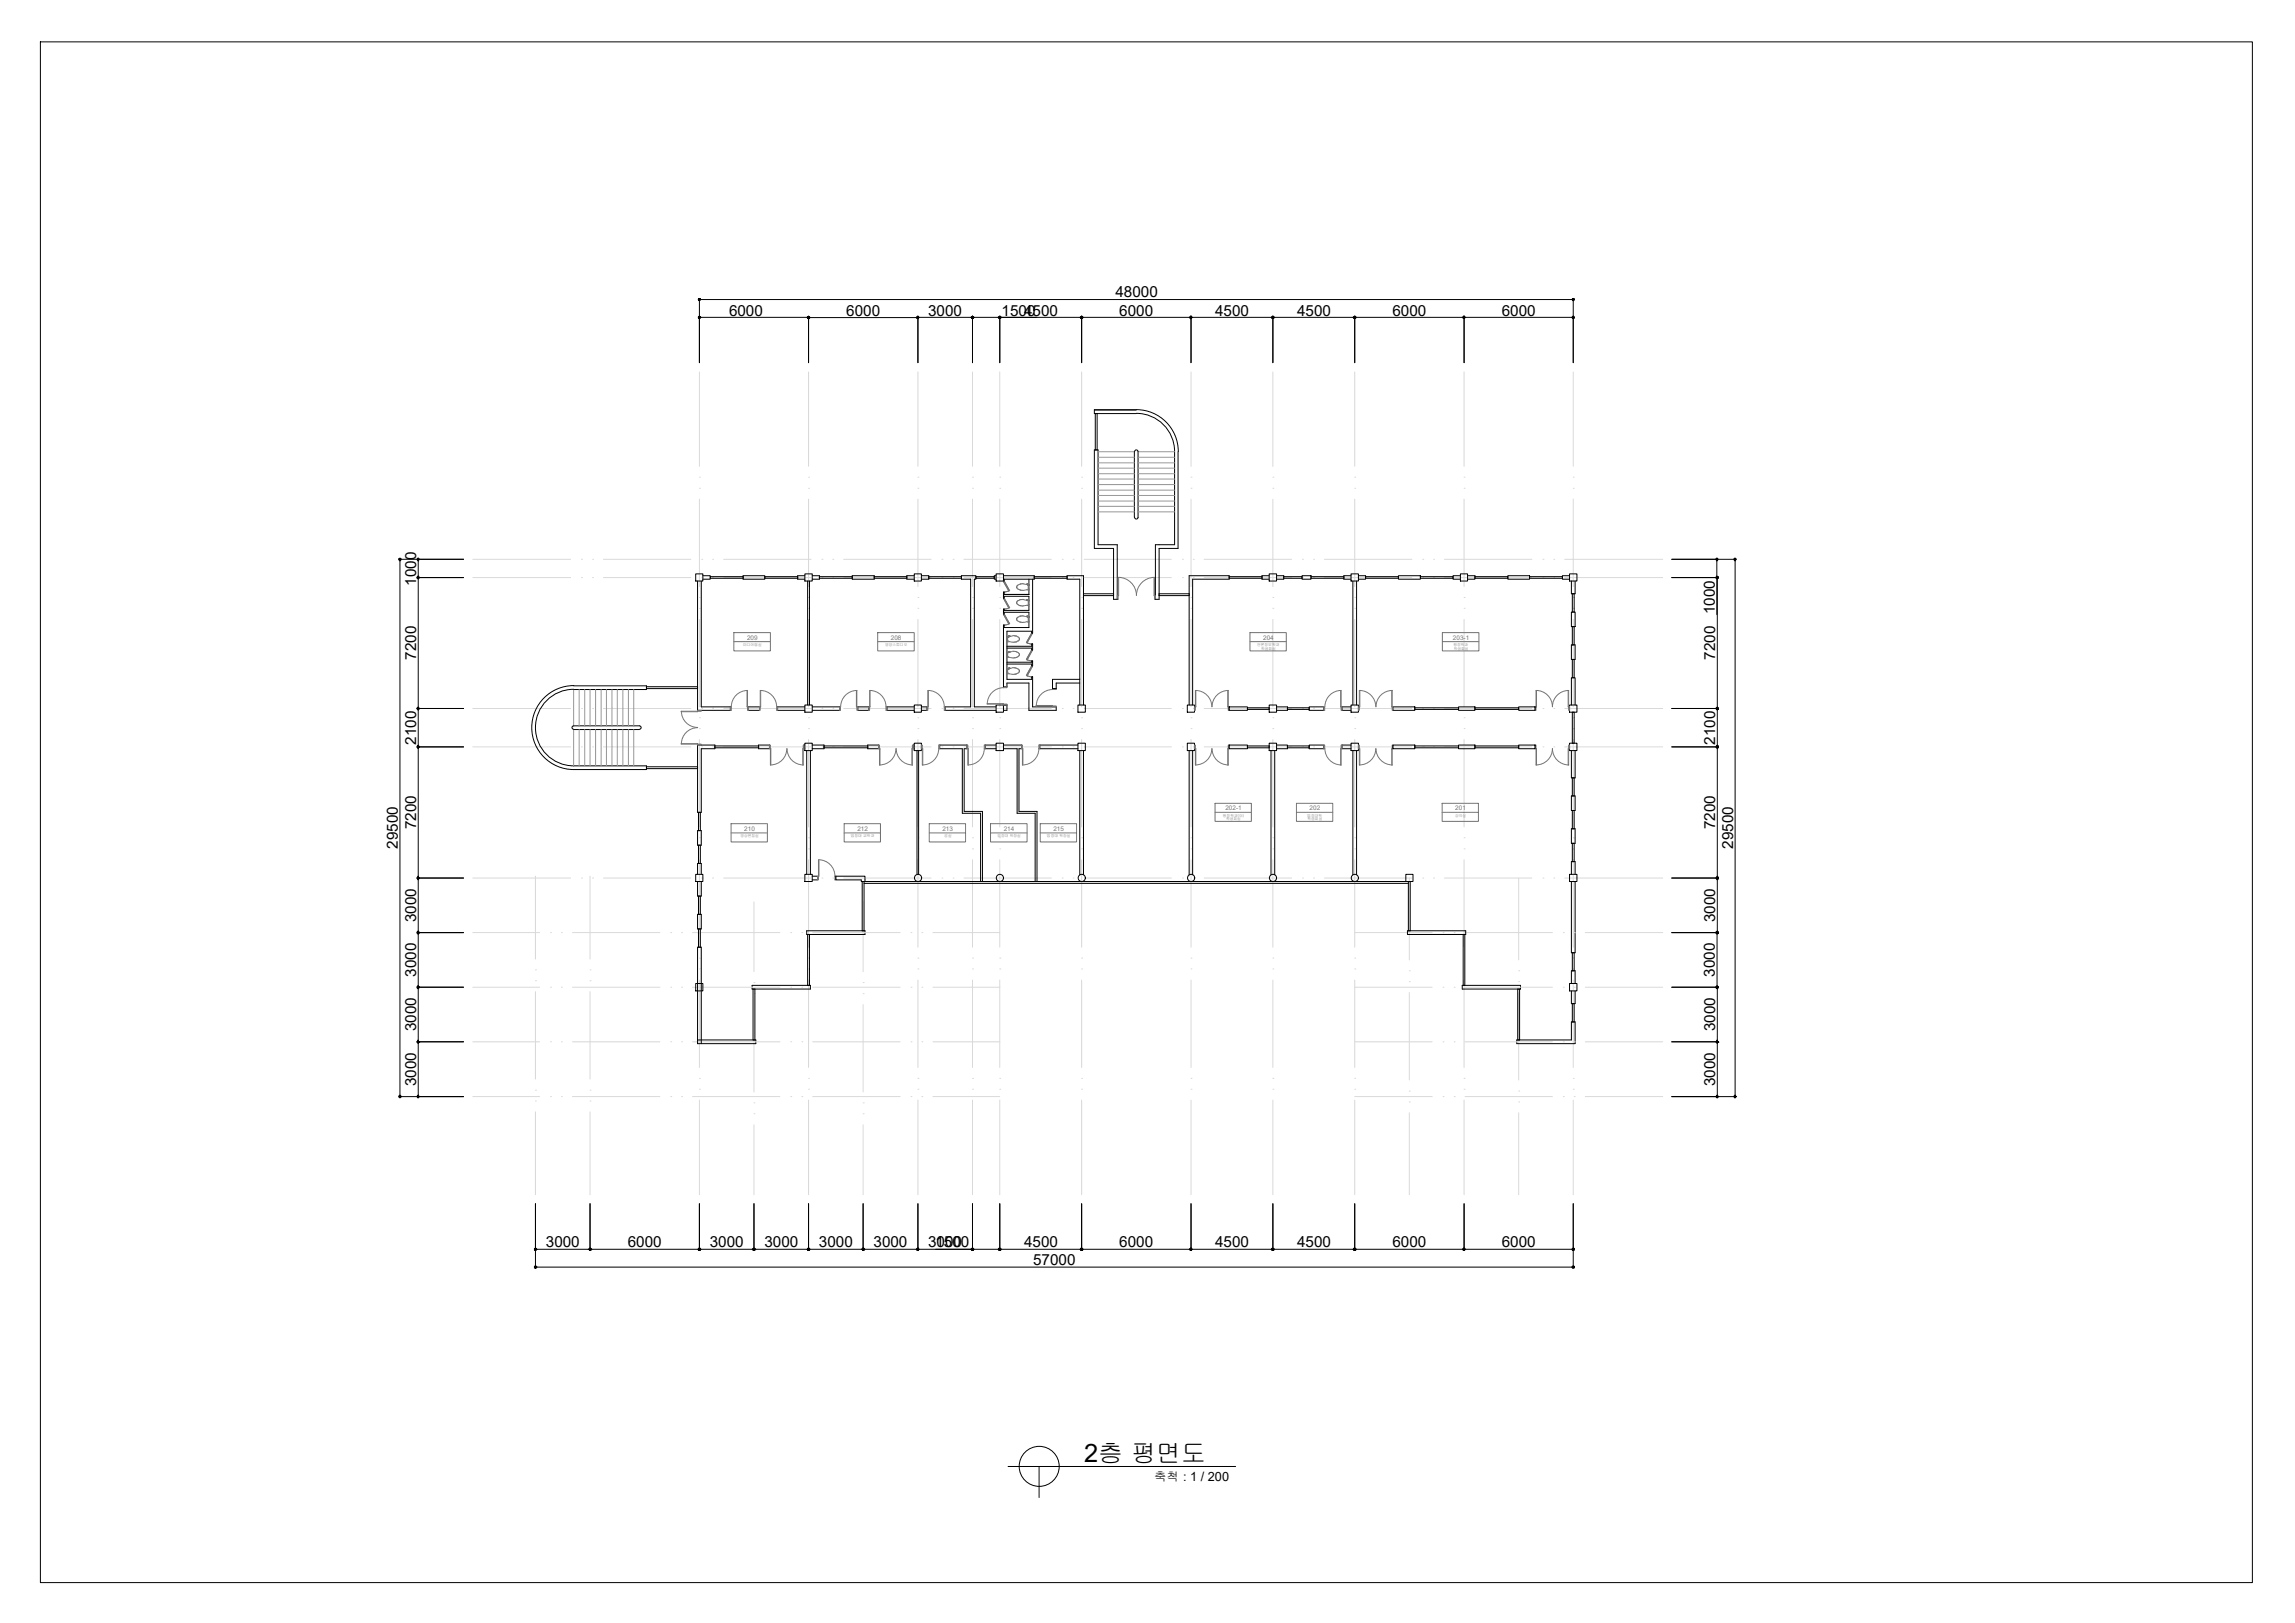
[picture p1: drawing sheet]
<svg xmlns="http://www.w3.org/2000/svg" width="420mm" height="297mm" viewBox="0 0 420 297" stroke-linecap="round" stroke-linejoin="round" font-family="sans-serif">
<defs><g id="words">
<text font-size="4.7" x="198.5" y="267.6">2층 평면도</text>
<g font-size="2.8">
<text x="133.5" y="57.7">6000</text>
<text x="154.9" y="57.7">6000</text>
<text x="169.9" y="57.7">3000</text>
<text x="183.4" y="57.7">1500</text>
<text x="187.5" y="57.7">4500</text>
<text x="204.2" y="54.4">48000</text>
<text x="204.9" y="57.7">6000</text>
<text x="222.4" y="57.7">4500</text>
<text x="237.5" y="57.7">4500</text>
<text x="254.9" y="57.7">6000</text>
<text x="274.9" y="57.7">6000</text>
<text x="76.2" y="107.2" transform="rotate(-90 76.2 107.2)">1000</text>
<text x="314" y="112.4" transform="rotate(-90 314 112.4)">1000</text>
<text x="76.2" y="120.8" transform="rotate(-90 76.2 120.8)">7200</text>
<text x="314" y="120.8" transform="rotate(-90 314 120.8)">7200</text>
<text x="76.2" y="136.3" transform="rotate(-90 76.2 136.3)">2100</text>
<text x="314" y="136.3" transform="rotate(-90 314 136.3)">2100</text>
<text x="72.8" y="155.4" transform="rotate(-90 72.8 155.4)">29500</text>
<text x="76.2" y="151.8" transform="rotate(-90 76.2 151.8)">7200</text>
<text x="314" y="151.8" transform="rotate(-90 314 151.8)">7200</text>
<text x="317.3" y="155.4" transform="rotate(-90 317.3 155.4)">29500</text>
<text x="76.2" y="168.8" transform="rotate(-90 76.2 168.8)">3000</text>
<text x="314" y="168.8" transform="rotate(-90 314 168.8)">3000</text>
<text x="76.2" y="178.8" transform="rotate(-90 76.2 178.8)">3000</text>
<text x="314" y="178.8" transform="rotate(-90 314 178.8)">3000</text>
<text x="76.2" y="188.8" transform="rotate(-90 76.2 188.8)">3000</text>
<text x="314" y="188.8" transform="rotate(-90 314 188.8)">3000</text>
<text x="76.2" y="198.8" transform="rotate(-90 76.2 198.8)">3000</text>
<text x="314" y="198.8" transform="rotate(-90 314 198.8)">3000</text>
<text x="99.9" y="228.3">3000</text>
<text x="114.9" y="228.3">6000</text>
<text x="129.9" y="228.3">3000</text>
<text x="139.9" y="228.3">3000</text>
<text x="149.9" y="228.3">3000</text>
<text x="159.9" y="228.3">3000</text>
<text x="169.9" y="228.3">3000</text>
<text x="171.3" y="228.3">1500</text>
<text x="187.5" y="228.3">4500</text>
<text x="189.1" y="231.5">57000</text>
<text x="204.9" y="228.3">6000</text>
<text x="222.4" y="228.3">4500</text>
<text x="237.5" y="228.3">4500</text>
<text x="254.9" y="228.3">6000</text>
<text x="274.9" y="228.3">6000</text>
</g>
<text font-size="2.3" x="211.3" y="271">축척 : 1 / 200</text>
<g font-size="1.2" fill="#757575">
<text x="136.8" y="117.1">209</text>
<text x="163.1" y="117.1">208</text>
<text x="231.3" y="117.1">204</text>
<text x="266" y="117.1">203-1</text>
<text x="224.4" y="148.3">202-1</text>
<text x="239.8" y="148.3">202</text>
<text x="266.4" y="148.3">201</text>
<text x="136.3" y="152">210</text>
<text x="157" y="152">212</text>
<text x="172.5" y="152">213</text>
<text x="183.8" y="152">214</text>
<text x="192.9" y="152">215</text>
</g>
<g font-size=".7" fill="#757575">
<text x="136" y="118.2">미디어랩실</text>
<text x="162" y="118.2">영양스튜디오</text>
<text x="230.2" y="118.2">언론정보학과</text>
<text x="230.9" y="118.9">학생회실</text>
<text x="266.1" y="118.2">행정학과</text>
<text x="266.1" y="118.9">학생회실</text>
<text x="223.9" y="149.5">행정학과(야)</text>
<text x="239.3" y="149.4">법정대학</text>
<text x="266.4" y="149.4">강의실</text>
<text x="135.5" y="153.2">영상편집실</text>
<text x="155.8" y="153.2">법정대 교학과</text>
<text x="172.9" y="153.2">공실</text>
<text x="182.6" y="153.2">법정대 학장실</text>
<text x="191.7" y="153.2">법정대 학장실</text>
<text x="224.5" y="150.2">학생회실</text>
<text x="239.4" y="150.1">학생회실</text>
</g>
</g></defs>
<!-- layer: WALL -->
<g fill="none" stroke="#000" stroke-width=".18">
<path d="M208 75h-7.7v.7h7.7M208 75.6a7 7 0 0 1 7 7.1v17h-3.5v10h.7v-9.3h3.5v-17.7M208 75a7.7 7.7 0 0 1 7.7 7.7M200.3 82.3h.7v17.4h3.5v10h-.6v-9.3h-3.6zM207.7 82.7v12M207.7 82.7a.32 .32 0 0 1 .3-.4 .32 .32 0 0 1 .4 .4v12a.32 .32 0 0 1-.4 .3 .32 .32 0 0 1-.3-.3M127.7 106.3v23.7h6v-.6h-5.3v-23.1M128.7 105.4h1.3v.6h-1.3M136 105.4h4v.6h-4zM147.3 105.4h-1.3v.6h1.3M147.9 106.3v22.7M148.2 106.3v22.7"/>
<path d="M148.7 105.4h1.3v.6h-1.3M156 105.4h4v.6h-4zM167.4 105.4h-1.4v.6h1.4M168.7 105.4h1.3v.6h-1.3M182.4 105.4h-.4v.6h.4M183.7 105.4h5.6v.6h-5.5v.3h-.1M184.3 118.3h4.6v-.4h.1v1.1h-.1v-.4h-4.6M188.4 108.8h-4.6h4.6M188.4 106v2.8M189 106v9.9h-.1v-.4h-4.6v8.8h4.6v-.4h.1v5.5h4.4v.6h-5v-5h-4.1v.7h-.6v-11.3h.1v.5h4.6v-2.8h-4.6v.3h-.1v-.9h.1v.2h4.6v-2.6h-4.6v.4h-.1v-1.1h.1v.4M232.4 105.4h-1.4v.6h1.4M233.7 105.4h1.3v.6h-1.3"/>
<path d="M238.4 105.4h1.6v.6h-1.6zM247.3 105.4h-1.3v.6h1.3M247.7 106.3v22.7M248.4 106.3v22.7M248.7 105.4h1.3v.6h-1.3M256 105.4h4v.6h-4zM267.4 105.4h-1.4v.6h1.4M268.7 105.4h1.3v.6h-1.3M276 105.4h4v.6h-4zM287.3 105.4h-1.3v.6h1.3M287.7 112h.7v2.7h-.7zM287.7 106.3v2.4h.7v-2.4"/>
<path d="M287.7 118h.7v2.7h-.7zM105 125.5h13.3v.7h-13.3M105 133.5h12M105 132.8h12M105 126.2a7 7 0 0 0-7 7 7 7 0 0 0 7 7M105 125.5a7.7 7.7 0 0 0-7.6 7.7 7.7 7.7 0 0 0 7.6 7.6M105 132.8a.32 .32 0 0 0-.3 .4 .32 .32 0 0 0 .3 .3M117.1 132.8a.32 .32 0 0 1 .3 .4 .32 .32 0 0 1-.3 .3M127.7 136.4h3.2v.6h-2.5v11.7h-.7zM137 129.4h2.1v.6h-2.1zM138.9 136.4h2v.6h-2zM147.3 129.4h-4.9v.6h4.9"/>
<path d="M147.3 136.4h-.1v.6h.1M147.7 137.4v22.6M148.4 137.4v22.6M148.7 129.4h5v.6h-5M148.7 136.4h2.2v.6h-2.2M157 129.4h2v.6h-2zM158.9 136.4h2v.6h-2zM167.4 129.4h-5v.6h5M167.4 136.4h-.2v.6h.2M167.9 137.4v22.6M168.2 137.4v22.6M168.7 129.4h1v.6h-1"/>
<path d="M182.4 129.4h-4v-23.4h.3v-.6h-2.7v.6h1.7v23.4h-4.7v.6h9.4M182.4 136.4h-2v.6h2M183.7 129h.6v1h-.6zM183.7 137h2.5v11.8h3.3v12.5M183.7 136.4h3.3v.6h-.5v11.5h3.4v12.8M184.3 121.2h4.6v-.3h.1v1h-.1v-.4h-4.6M197.3 136.4h-6.9v.6h6.9M197.7 129v-23h-2.3v-.6h3v23.6M197.7 137.4v22.7M197.7 124.3h-5v1.7h.7v-1h4.3M198.4 137.4v22.7M217.7 129v-23.6h7.3v.6h-6.7v23"/>
<path d="M217.7 137.4v22.7M218.3 137.4v22.7M225 129.4h3.4v.6h-3.4zM225 136.4h3.4v.6h-3.4zM232.7 137.4v22.7M233.4 137.4v22.7M233.7 136.4h2v.6h-2M233.7 129.4h2v.6h-2M239.7 129.4h2.6v.6h-2.6zM239.7 136.4h2.6v.6h-2.6zM247.3 129.4h-1.6v.6h1.6M247.3 136.4h-1.6v.6h1.6"/>
<path d="M247.7 137.4v22.7M248.4 137.4v22.7M255 129.4h4v.6h-4zM255 136.4h4v.6h-4zM267 129.4h3v.6h-3zM267 136.4h3v.6h-3zM278 129.4h3v.6h-3zM278 136.4h3v.6h-3zM287.7 129v-5h.7v5M287.7 137.4v5h.7v-5M105 140.2h13.3v.6h-13.3M127.7 152h.7v2.7h-.7z"/>
<path d="M287.7 145.7h.7v2.6h-.7zM287.7 151.7h.7v2.6h-.7zM127.7 160v-2h.7v2M127.7 161.3v2.7h.7v-2.7M127.7 167.3h.7v2.7h-.7zM147.7 170.3h10.7v.7h-10.7zM148.7 160.4h1v.6h-1M153 160.4h5.4v.9h-.7v-.3h-4.7zM179.5 161.3v-12.5h-3.3v-11.8h-4.2v-.6h5v.6h-.5v11.5h3.4v12.8M257.7 170.3h10.6v.7h-10.6zM287.7 160v-2.3h.7v2.3M287.7 161.3v13.1h.7v-13.1"/>
<path d="M127.7 190.3h10.7v.7h-10.7v-17.6h.7v17.6M137.7 180.3h10.7v.7h-10.7zM267.7 180.3h10.7v.7h-10.7zM277.7 190.3h10v-3.3h.7v4h-10.7zM287.7 180v-2.3h.7v2.3M287.7 181.4v2.3h.7v-2.3"/>
</g>
<!-- layer: CEN -->
<g fill="none" stroke="#d9d9d9" stroke-width=".18">
<path d="M128 68.1v17.2M148 68.1v17.2M168 68.1v17.2M178 68.1v17.2M183 68.1v17.2M198 68.1v17.2M218 68.1v17.2M233 68.1v17.2M248 68.1v17.2M268 68.1v17.2M288 68.1v17.2M128 87.3h.1"/>
<path d="M128 89.4h.1M128 91.4v16M148 87.3h.1M148 89.4h.1M148 91.4v16M168 87.3h.1M168 89.4h.1M168 91.4v16M178 87.3h.1M178 89.4h.1M178 91.4v16M183 87.3h.1"/>
<path d="M183 89.4h.1M183 91.4v16M198 87.3h.1M198 89.4h.1M198 91.4v16M218 87.3h.1M218 89.4h.1M218 91.4v16M233 87.3h.1M233 89.4h.1M233 91.4v16M248 87.3h.1"/>
<path d="M248 89.4h.1M248 91.4v16M268 87.3h.1M268 89.4h.1M268 91.4v16M288 87.3h.1M288 89.4h.1M288 91.4v16M86.6 102.4h17.9M86.6 105.7h17.9M106.5 102.4h.1M106.5 105.7h.1"/>
<path d="M108.5 102.4h.1M108.5 105.7h.1M110.5 102.4h16M110.5 105.7h16M128 109.3h.1M128 111.3h.1M128 113.4v16M128.5 102.4h.1M128.5 105.7h.1M130.5 102.4h.1M130.5 105.7h.1M132.5 102.4h16"/>
<path d="M132.5 105.7h16M148 109.3h.1M148 111.3h.1M148 113.4v16M150.5 102.4h.1M150.5 105.7h.1M152.5 102.4h.1M152.5 105.7h.1M154.5 102.4h16M154.5 105.7h16M168 109.3h.1M168 111.3h.1"/>
<path d="M168 113.4v16M172.5 102.4h.1M172.5 105.7h.1M174.5 102.4h.1M174.5 105.7h.1M176.5 102.4h16M176.5 105.7h16M178 109.3h.1M178 111.3h.1M178 113.4v16M183 109.3h.1M183 111.3h.1"/>
<path d="M183 113.4v16M194.5 102.4h.1M194.5 105.7h.1M196.5 102.4h.1M196.5 105.7h.1M198 109.3h.1M198 111.3h.1M198 113.4v16M198.5 102.4h15.9M198.5 105.7h15.9M216.5 102.4h.1M216.5 105.7h.1"/>
<path d="M218 109.3h.1M218 111.3h.1M218 113.4v16M218.5 102.4h.1M218.5 105.7h.1M220.5 102.4h16M220.5 105.7h16M233 109.3h.1M233 111.3h.1M233 113.4v16M238.4 102.4h.1M238.4 105.7h.1"/>
<path d="M240.5 102.4h.1M240.5 105.7h.1M242.5 102.4h16M242.5 105.7h16M248 109.3h.1M248 111.3h.1M248 113.4v16M260.5 102.4h.1M260.5 105.7h.1M262.5 102.4h.1M262.5 105.7h.1M264.4 102.4h16"/>
<path d="M264.4 105.7h16M268 109.3h.1M268 111.3h.1M268 113.4v16M282.5 102.4h.1M282.5 105.7h.1M284.5 102.4h.1M284.5 105.7h.1M286.5 102.4h17.9M286.5 105.7h17.9M288 109.3h.1M288 111.3h.1"/>
<path d="M288 113.4v16M86.6 129.7h17.9M86.6 136.7h17.9M106.5 129.7h.1M106.5 136.7h.1M108.5 129.7h.1M108.5 136.7h.1M110.5 129.7h16M110.5 136.7h16M128 131.4h.1M128 133.4h.1M128 135.3v16"/>
<path d="M128.5 129.7h.1M128.5 136.7h.1M130.5 129.7h.1M130.5 136.7h.1M132.5 129.7h16M132.5 136.7h16M148 131.4h.1M148 133.4h.1M148 135.3v16M150.5 129.7h.1M150.5 136.7h.1M152.5 129.7h.1"/>
<path d="M152.5 136.7h.1M154.5 129.7h16M154.5 136.7h16M168 131.4h.1M168 133.4h.1M168 135.3v16M172.5 129.7h.1M172.5 136.7h.1M174.5 129.7h.1M174.5 136.7h.1M176.5 129.7h16M176.5 136.7h16"/>
<path d="M178 131.4h.1M178 133.4h.1M178 135.3v16M183 131.4h.1M183 133.4h.1M183 135.3v16M194.5 129.7h.1M194.5 136.7h.1M196.5 129.7h.1M196.5 136.7h.1M198 131.4h.1M198 133.4h.1"/>
<path d="M198 135.3v16M198.5 129.7h15.9M198.5 136.7h15.9M216.5 129.7h.1M216.5 136.7h.1M218 131.4h.1M218 133.4h.1M218 135.3v16M218.5 129.7h.1M218.5 136.7h.1M220.5 129.7h16M220.5 136.7h16"/>
<path d="M233 131.4h.1M233 133.4h.1M233 135.3v16M238.4 129.7h.1M238.4 136.7h.1M240.5 129.7h.1M240.5 136.7h.1M242.5 129.7h16M242.5 136.7h16M248 131.4h.1M248 133.4h.1M248 135.3v16"/>
<path d="M260.5 129.7h.1M260.5 136.7h.1M262.5 129.7h.1M262.5 136.7h.1M264.4 129.7h16M264.4 136.7h16M268 131.4h.1M268 133.4h.1M268 135.3v16M282.5 129.7h.1M282.5 136.7h.1M284.5 129.7h.1"/>
<path d="M284.5 136.7h.1M286.5 129.7h17.9M286.5 136.7h17.9M288 131.4h.1M288 133.4h.1M288 135.3v16M128 153.3h.1M128 155.4h.1M128 157.4v16M148 153.3h.1M148 155.4h.1M148 157.4v16"/>
<path d="M168 153.3h.1M168 155.4h.1M168 157.4v16M178 153.3h.1M178 155.4h.1M178 157.4v16M183 153.3h.1M183 155.4h.1M183 157.4v16M198 153.3h.1M198 155.4h.1M198 157.4v16"/>
<path d="M218 153.3h.1M218 155.4h.1M218 157.4v16M233 153.3h.1M233 155.4h.1M233 157.4v16M248 153.3h.1M248 155.4h.1M248 157.4v16M268 153.3h.1M268 155.4h.1M268 157.4v16"/>
<path d="M288 153.3h.1M288 155.4h.1M288 157.4v16M86.6 160.7h17.9M86.6 170.7h12.2M98 177.5h.1M98 179.5h.1M98 160.4v15.1M100.8 170.7h.1M102.8 170.7h.1M104.8 170.7h16M106.5 160.7h.1"/>
<path d="M108 177.5h.1M108 179.5h.1M108 160.4v15.1M108.5 160.7h.1M110.5 160.7h16M122.8 170.7h.1M124.8 170.7h.1M126.8 170.7h16M128 175.3h.1M128 177.3h.1M128 179.4v16M128.5 160.7h.1"/>
<path d="M130.5 160.7h.1M132.5 160.7h16M138 179.8h.1M138 165.1v12.7M144.8 170.7h.1M146.8 170.7h.1M148 175.3h.1M148 177.3h.1M148 179.4v16M148.8 170.7h16M150.5 160.7h.1M152.5 160.7h.1"/>
<path d="M154.5 160.7h16M158 179.8h.1M158 165.1v12.7M166.8 170.7h.1M168 175.3h.1M168 177.3h.1M168 179.4v16M168.8 170.7h.1M170.8 170.7h12.2M172.5 160.7h.1M174.5 160.7h.1M176.5 160.7h16"/>
<path d="M178 175.3h.1M178 177.3h.1M178 179.4v16M183 175.3h.1M183 177.3h.1M183 179.4v16M194.5 160.7h.1M196.5 160.7h.1M198 175.3h.1M198 177.3h.1M198 179.4v16M198.5 160.7h15.9"/>
<path d="M216.5 160.7h.1M218 175.3h.1M218 177.3h.1M218 179.4v16M218.5 160.7h.1M220.5 160.7h16M233 175.3h.1M233 177.3h.1M233 179.4v16M238.4 160.7h.1M240.5 160.7h.1M242.5 160.7h16"/>
<path d="M248 175.3h.1M248 177.3h.1M248 179.4v16M248 170.7h14.2M258 177.7h.1M258 179.7h.1M258 160.7v15M260.5 160.7h.1M262.5 160.7h.1M264.2 170.7h.1M264.4 160.7h16M266.2 170.7h.1"/>
<path d="M268 175.3h.1M268 177.3h.1M268 179.4v16M268.2 170.7h16M278 177.7h.1M278 179.7h.1M278 160.7v15M282.5 160.7h.1M284.5 160.7h.1M286.2 170.7h.1M286.5 160.7h17.9M288 175.3h.1"/>
<path d="M288 177.3h.1M288 179.4v16M288.2 170.7h.1M290.2 170.7h14.2M86.6 180.7h12.2M86.6 190.7h12.2M98 199.5h.1M98 181.5v16M100.8 180.7h.1M100.8 190.7h.1M102.8 180.7h.1M102.8 190.7h.1"/>
<path d="M104.8 180.7h16M104.8 190.7h16M108 199.5h.1M108 181.5v16M122.8 180.7h.1M122.8 190.7h.1M124.8 180.7h.1M124.8 190.7h.1M126.8 180.7h16M126.8 190.7h16M128 197.4h.1M128 199.3h.1"/>
<path d="M138 181.9h.1M138 183.9v16M144.8 180.7h.1M144.8 190.7h.1M146.8 180.7h.1M146.8 190.7h.1M148 197.4h.1M148 199.3h.1M148.8 180.7h16M148.8 190.7h16M158 181.9h.1M158 183.9v16"/>
<path d="M166.8 180.7h.1M166.8 190.7h.1M168 197.4h.1M168 199.3h.1M168.8 180.7h.1M168.8 190.7h.1M170.8 180.7h12.2M170.8 190.7h12.2M178 197.4h.1M178 199.3h.1M183 197.4h.1M183 199.3h.1"/>
<path d="M198 197.4h.1M198 199.3h.1M218 197.4h.1M218 199.3h.1M233 197.4h.1M233 199.3h.1M248 197.4h.1M248 199.3h.1M248 180.7h14.2M248 190.7h14.2M258 199.7h.1M258 181.7v16"/>
<path d="M264.2 180.7h.1M264.2 190.7h.1M266.2 180.7h.1M266.2 190.7h.1M268 197.4h.1M268 199.3h.1M268.2 180.7h16M268.2 190.7h16M278 199.7h.1M278 181.7v16M286.2 180.7h.1M286.2 190.7h.1"/>
<path d="M288 197.4h.1M288 199.3h.1M288.2 180.7h.1M288.2 190.7h.1M290.2 180.7h14.2M290.2 190.7h14.2M86.6 200.7h12.2M98 201.5h.1M98 203.5v15.2M100.8 200.7h.1M102.8 200.7h.1M104.8 200.7h16"/>
<path d="M108 201.5h.1M108 203.5v15.2M122.8 200.7h.1M124.8 200.7h.1M126.8 200.7h16M128 201.3v17.4M138 201.8h.1M138 203.8h.1M138 205.9v12.8M144.8 200.7h.1M146.8 200.7h.1M148 201.3v17.4"/>
<path d="M148.8 200.7h16M158 201.8h.1M158 203.8h.1M158 205.9v12.8M166.8 200.7h.1M168 201.3v17.4M168.8 200.7h.1M170.8 200.7h12.2M178 201.3v17.4M183 201.3v17.4M198 201.3v17.4M218 201.3v17.4"/>
<path d="M233 201.3v17.4M248 201.3v17.4M248 200.7h14.2M258 201.7h.1M258 203.7v15M264.2 200.7h.1M266.2 200.7h.1M268 201.3v17.4M268.2 200.7h16M278 201.7h.1M278 203.7v15M286.2 200.7h.1"/>
<path d="M288 201.3v17.4M288.2 200.7h.1M290.2 200.7h14.2"/>
</g>
<!-- layer: 0e -->
<g fill="none" stroke="#000" stroke-width=".18">
<path d="M127.4 105h1.3v1.3h-1.3zM147.3 105h1.4v1.3h-1.4zM167.4 105h1.3v1.3h-1.3zM182.4 105h1.3v1.3h-1.3zM232.4 105h1.3v1.3h-1.3zM247.3 105h1.4v1.3h-1.4zM267.4 105h1.3v1.3h-1.3zM287.3 105h1.4v1.3h-1.4zM147.3 129h1.4v1.3h-1.4zM147.3 136h1.4v1.4h-1.4zM167.4 129h1.3v1.3h-1.3zM167.4 136h1.3v1.4h-1.3z"/>
<path d="M182.4 129h1.3v1.3h-1.3zM182.4 136h1.3v1.4h-1.3zM197.3 129h1.4v1.3h-1.4zM197.3 136h1.4v1.4h-1.4zM217.4 129h1.3v1.3h-1.3zM217.4 136h1.3v1.4h-1.3zM232.4 129h1.3v1.3h-1.3zM232.4 136h1.3v1.4h-1.3zM247.3 136h1.4v1.4h-1.4zM247.3 129h1.4v1.3h-1.4zM287.3 129h1.4v1.3h-1.4zM287.3 136h1.4v1.4h-1.4z"/>
<path d="M127.4 160h1.3v1.3h-1.3zM147.3 160h1.4v1.3h-1.4zM257.4 160h1.3v1.3h-1.3zM287.3 160h1.4v1.3h-1.4zM127.4 180h1.3v1.4h-1.3zM287.3 180h1.4v1.4h-1.4z"/>
<circle cx="168.1" cy="160.7" r=".66"/>
<circle cx="183.1" cy="160.7" r=".66"/>
<circle cx="198" cy="160.7" r=".66"/>
<circle cx="218.1" cy="160.7" r=".66"/>
<circle cx="233.1" cy="160.7" r=".66"/>
<circle cx="248" cy="160.7" r=".66"/>
</g>
<!-- layer: WIN -->
<g fill="none" stroke="#000" stroke-width=".18">
<path d="M200.5 75.7h.4v6.6h-.4zM130 105.5h6v.3h-6zM140 105.5h6v.3h-6zM150 105.5h6v.3h-6zM160 105.5h6v.3h-6zM170 105.5h6v.3h-6zM178.7 105.5h3.3v.3h-3.3zM189.3 105.5h6.1v.3h-6.1zM198.4 108.7h5.5v.3h-5.5zM212.2 108.7h5.5v.3h-5.5zM225 105.5h6v.3h-6zM235 105.5h3.4v.3h-3.4z"/>
<path d="M240 105.5h6v.3h-6zM250 105.5h6v.3h-6zM260 105.5h6v.3h-6zM270 105.5h6v.3h-6zM280 105.5h6v.3h-6zM287.9 108.7h.3v3.3h-.3zM287.9 114.7h.3v3.3h-.3zM118.3 125.7h9.4v.3h-9.4zM130.9 136.5h8v.4h-8zM150.9 136.5h8v.4h-8zM228.4 136.5h4v.4h-4zM228.4 129.5h4v.3h-4z"/>
<path d="M235.7 136.5h4v.4h-4zM235.7 129.5h4v.3h-4zM259 136.5h8v.4h-8zM259 129.5h8v.3h-8zM270 136.5h8v.4h-8zM270 129.5h8v.3h-8zM287.9 120.7h.3v3.3h-.3zM287.9 130.3h.3v5.7h-.3zM118.3 140.3h9.4v.4h-9.4zM127.9 148.7h.3v3.3h-.3zM127.9 154.7h.3v3.3h-.3zM287.9 142.4h.3v3.3h-.3z"/>
<path d="M287.9 148.3h.3v3.4h-.3zM287.9 154.3h.3v3.4h-.3zM127.9 164h.3v3.3h-.3zM127.9 170h.3v3.4h-.3zM147.9 171h.3v9.3h-.3zM157.8 161.3h.4v9h-.4zM158.2 161.7h99.6M158.2 161.3h99.6M257.8 161.3h.4v9h-.4zM267.9 171h.3v9.3h-.3zM287.9 174.4h.3v3.3h-.3zM137.9 181h.3v9.3h-.3z"/>
<path d="M277.9 181h.3v9.3h-.3zM287.9 183.7h.3v3.3h-.3z"/>
</g>
<!-- layer: Ĳ -->
<g fill="none" stroke="#979797" stroke-width=".18">
<path d="M201 82.7h6.7M201 93.7h6.7M201 92.7h6.7M201 91.7h6.7M201 90.7h6.7M201 89.7h6.7M201 88.7h6.7M201 87.7h6.7M201 86.7h6.7M201 85.7h6.7M201 84.7h6.7M201 83.7h6.7"/>
<path d="M208.4 82.7h6.6M208.4 93.7h6.6M208.4 92.7h6.6M208.4 91.7h6.6M208.4 90.7h6.6M208.4 89.7h6.6M208.4 88.7h6.6M208.4 87.7h6.6M208.4 86.7h6.6M208.4 85.7h6.6M208.4 84.7h6.6M208.4 83.7h6.6"/>
<path d="M105 126.2v6.6M105 133.5v6.7M106 126.2v6.6M106 133.5v6.7M107 126.2v6.6M107 133.5v6.7M108 126.2v6.6M108 133.5v6.7M109 126.2v6.6M109 133.5v6.7M110.1 126.2v6.6M110.1 133.5v6.7"/>
<path d="M111 126.2v6.6M111 133.5v6.7M112 126.2v6.6M112 133.5v6.7M113 126.2v6.6M113 133.5v6.7M114 126.2v6.6M114 133.5v6.7M115 126.2v6.6M115 133.5v6.7M116 126.2v6.6M116 133.5v6.7"/>
</g>
<!-- layer: DOOR -->
<g fill="none" stroke="#757575" stroke-width=".18">
<path d="M204.7 105.7v4h-.2v-.7h.3v-3.3M204.7 105.7a3.3 3.3 0 0 1 3.4 3.3 3.3 3.3 0 0 1 3.3-3.3M211.3 105.7v3.3h.2v.7h-.1v-4M124.7 130.3h3l-3-.1a2.98 2.98 0 0 0 3 2.9M124.7 136.1l3 .1M124.7 136.2h3M127.7 136.2h.7v.2h-.7zM127.7 130h.7v.2h-.7zM127.7 133.2a2.98 2.98 0 0 0-3 3M133.7 129.4h.2v.6h-.2zM136.8 126.4v3h.2v.6h-.2v-3.6a2.98 2.98 0 0 0-2.9 2.9M139.3 126.4v3h-.2v.6h.1v-3.6a2.98 2.98 0 0 1 3 2.9"/>
<path d="M140.9 136.4h.1v.6h-.1zM141 137l.1 3M141 137v3M142.2 129.4h.2v.6h-.2zM144 137a2.98 2.98 0 0 1-2.9 3M144.1 137a2.98 2.98 0 0 0 3 3M147.1 136.4h.1v.6h-.1zM153.7 129.4h.2v.6h-.2zM156.8 126.4v3h.2v.6h-.1v-3.6a2.98 2.98 0 0 0-3 2.9M159.2 126.4v3.6h-.2v-.6h.3v-3M159.2 126.4a2.98 2.98 0 0 1 3 2.9M160.9 136.4h.1v.6h-.1z"/>
<path d="M161 137l.1 3M161 137v3M162.2 129.4h.2v.6h-.2zM164 137a2.98 2.98 0 0 1-3 3M164.1 137a2.98 2.98 0 0 0 3 3M167 136.4h.2v.6h-.2zM169.9 126.4v3.6h-.2v-.6h.3v-3M169.9 126.4a2.98 2.98 0 0 1 3 2.9M171.9 137a2.98 2.98 0 0 1-3 3M171.9 136.4h.1v.6h-.1zM172.9 129.4h.1v.6h-.1zM180.2 136.4h.2v.6h-.2z"/>
<path d="M180.2 137a2.98 2.98 0 0 1-3 3M180.7 128.8h3v.2h.6v-.1h-3.6M183.7 125.7h.6v.2h-.6zM183.7 125.9a2.98 2.98 0 0 0-3 2.9M189.7 129.1h3v.3h.7v-.2h-3.7M190.2 137a2.98 2.98 0 0 1-3 3M190.2 136.4h.2v.6h-.2zM192.7 126h.7v.2h-.7zM192.7 126.2a2.98 2.98 0 0 0-3 3M218.7 129.4h.1v.6h-.1zM218.7 136.4h.1v.6h-.1zM218.8 137l.1 3"/>
<path d="M218.8 137v3M218.9 126.4l-.1 3M221.9 137a2.98 2.98 0 0 1-3 3M221.9 129.3a2.98 2.98 0 0 0-3-2.9l-.1 3M221.9 137a2.98 2.98 0 0 0 3 3M224.8 126.4v3l.1-3a2.98 2.98 0 0 0-3 2.9M224.9 129.4h.1v.6h-.1zM224.9 136.4h.1v.6h-.1zM242.3 129.4h.2v.6h-.2zM242.3 136.4h.2v.6h-.2zM242.6 137a2.98 2.98 0 0 0 2.9 3M245.4 126.4v3h.3v.6h-.2v-3.6"/>
<path d="M245.5 126.4a2.98 2.98 0 0 0-2.9 2.9M248.7 136.4h.2v.6h-.2zM248.7 129.4h.2v.6h-.2zM248.9 137v3M248.9 126.4v3M248.9 126.4a2.98 2.98 0 0 1 3 2.9M251.9 137a2.98 2.98 0 0 1-3 3M251.9 137a2.98 2.98 0 0 0 3 3M254.8 126.4v3l.1-3a2.98 2.98 0 0 0-3 2.9M254.9 136.4h.1v.6h-.1zM254.9 129.4h.1v.6h-.1zM281 136.4h.2v.6h-.2z"/>
<path d="M281 129.4h.2v.6h-.2zM281.2 137l.1 3M281.2 126.4v3M281.2 137v3M281.2 126.4a2.98 2.98 0 0 1 3 2.9 2.98 2.98 0 0 1 3-2.9M281.2 140a2.98 2.98 0 0 0 3-3 2.98 2.98 0 0 0 3 3M281.3 126.4l-.1 3M287.1 126.4v3l.1-3M287.2 136.4h.1v.6h-.1zM287.2 129.4h.1v.6h-.1zM147 140v-3l.1 3M149.9 157.4v3h-.2v.6h.1v-3.6a2.98 2.98 0 0 1 3.1 2.9"/>
<path d="M166.9 140v-3l.1 3M168.9 140v-3.6h-.2v.6h.2v3M177.2 140v-3.6h-.2v.6h.3v3M187.2 140v-3.6h-.2v.6h.3v3M224.8 140v-3l.1 3M245.4 140v-3h.3v-.6h-.2v3.6M254.8 140v-3l.1 3M287.1 140v-3l.1 3M152.9 160.4h.1v.6h-.1z"/>
</g>
<!-- layer: Tǥ -->
<g fill="none" stroke="#757575" stroke-width=".18">
<path d="M183.7 108.4h.1M184.3 117.3h.2M184.5 117.3h.1M184.5 116.6v.7M184.5 116.6h.1M184.5 116.5h.1M184.5 119.5v.7M184.5 119.5h.1M184.5 119.4h.1M184.5 116.5v.1M184.5 119.4v.1M184.6 116.5h.1"/>
<path d="M184.6 119.4h.1M184.6 116.4h.1M184.6 117.5h-.3M184.6 119.3h.1M184.6 116.4v.1M184.6 119.3v.1M184.7 116.4h.1M184.7 119.3h-.1M184.7 119.3h.1M184.7 116.5h.1M184.7 116.4v.1M184.8 117.4h-.1"/>
<path d="M184.8 117.4l.5 .1M184.8 108.1l-1-1.8-.1 .1 1 1.8M184.8 111.2l-1-1.7h-.1l1 1.8M184.8 114.1l-1-1.7h-.1l1 1.8M184.9 108.1l-1 .2M184.9 111.2l-1.2 .3M184.9 114.1l-1.2 .3M185.3 116.4l-.6 .1M185.3 119.3h-.6M185.5 119.2h-.2M185.6 119.2h.3M185.7 116.4h.2"/>
<path d="M185.7 116.3l-.4 .1M185.9 117.5h-.6M185.9 116.4l.3 .1M185.9 119.2h.1M186 119.3h.2M186 117.5h-.1M186.1 107.5h.1M186.1 113.3l.1 .2M186.1 107.5l.1 .2M186.1 107.4v.1M186.1 110.2l.1 .3M186.2 116.5l.3 .2"/>
<path d="M186.2 119.3l.1 .1M186.2 110.1l-.1 .1M186.2 110.5h.1M186.2 113.5l.2 .2M186.2 117.4l-.2 .1M186.2 107.7l.2 .2M186.2 110.6h.1M186.2 107.2l-.1 .1M186.2 110.1h.1M186.3 119.4l.2 .2M186.3 110h-.1M186.3 117.3l-.1 .1"/>
<path d="M186.3 110.6l.5 .3M186.4 107.8l.4 .2M186.4 113.7l.4 .2M186.4 107l-.2 .2M186.4 109.9l-.1 .1M186.4 112.9l-.3 .3M186.5 116.7l.1 .3M186.5 119.6l.1 .1M186.5 117.2l-.2 .1M186.6 117.1l-.1 .1M186.6 109.9h-.2M186.6 112.9h-.2"/>
<path d="M186.6 119.7v.1M186.6 119.8l-.1 .2M186.6 119.8v.1M186.8 106.9l-.4 .2M186.8 109.7l-.2 .1M186.8 112.7l-.2 .1M186.8 113.8l.1 .1M186.8 113.9h.1M186.9 108h.3M186.9 110.8l.1 .1M186.9 113.9h.1M187.2 106.8h.2"/>
<path d="M187.2 109.7h.2M187.2 112.7h.2M187.2 106.9h-.3M187.2 109.7l-.3 .1M187.2 110.9h-.1M187.2 112.7l-.3 .1M187.2 113.9h-.1M187.4 106.9l.6 .1M187.4 109.8l.6 .1M187.4 112.8l.6 .1M187.4 108l-.2 .1M187.4 113.9h-.2"/>
<path d="M187.9 117.6l1-1.7h.1l-1 1.7M187.9 117.6l1.1 .3M187.9 110.8l-.7 .1M187.9 108h-.5M187.9 113.8l-.5 .1M188 106.9h.1M188 107h.1M188 109.8h.1M188 109.9h.1M188 112.8h.1M188 112.9h.1M188 106.9v.1"/>
<path d="M188 109.8v.1M188 112.8v.1M188 107.9h.1M188 110.8h.1M188 113.8h.1M188.1 107h.1M188.1 106.9h.1M188.1 108h.3M188.1 109.9h.1M188.1 109.8h.1M188.1 110.8l.3 .1M188.1 112.9h.1"/>
<path d="M188.1 112.8h.1M188.1 113.8l.3 .1M188.1 106.9v.1M188.1 109.8v.1M188.1 112.8v.1M188.2 107h.1M188.2 109.9h.1M188.2 112.9h.1M188.2 107v.1M188.2 107.8h.1M188.2 107.1v.7M188.2 107.1h.1"/>
<path d="M188.2 110.7h.2M188.2 110.7h.1M188.2 110v.7M188.2 110h.1M188.2 113.7h.1M188.2 113v.7M188.2 113h.1M188.2 109.9v.1M188.2 112.9v.1M188.4 107.8h-.2M188.4 113.7h-.2M184.3 120.1l.2 .1"/>
<path d="M184.3 123.1l.2 .1M184.5 120.2h.1M184.5 123.2h.1M184.5 122.5v.7M184.5 122.5h.1M184.5 122.4h.1M184.5 122.4v.1M184.6 122.4h-.1M184.6 122.4h.1M184.6 120.3l-.3 .1M184.6 122.3h.1M184.6 123.3l-.3 .1"/>
<path d="M184.6 122.3v.1M184.7 123.3l.6 .1M184.7 122.3h.1M184.8 120.3h-.1M184.8 120.3l.5 .1M185.3 122.3h-.6M185.3 120.4h.2M185.3 122.2h.5M185.3 123.4h.2M185.8 122.2h.1M185.9 120.4h-.3M185.9 123.4h-.3"/>
<path d="M185.9 122.3h.1M186 122.3h.2M186.2 122.3l.1 .1M186.2 120.3l-.3 .1M186.2 123.3l-.3 .1M186.3 122.4h.1M186.3 120.2l-.1 .1M186.3 123.2l-.1 .1M186.4 123.2h-.1M186.4 122.5l.1 .1M186.5 122.6l.1 .1M186.5 120l-.2 .2"/>
<path d="M186.5 123l-.1 .1M186.6 122.6v.2M186.6 123h-.1M186.6 122.8v.1M186.6 122.8h.1M187.9 120.7l1-1.7h.1l-1 1.8M187.9 123.6l1-1.7 .1 .1-1 1.7M187.9 120.7l1.1 .2M187.9 123.6l1.1 .3"/>
</g>
<!-- layer: 亅 -->
<g fill="none" stroke="#757575" stroke-width=".18">
<path d="M134.4 115.8h6.6v3.3h-6.6zM134.4 117.4h6.6M160.7 115.8h6.7v3.3h-6.7zM160.7 117.4h6.7M228.8 115.8h6.7v3.3h-6.7zM228.8 117.4h6.7M264.1 115.8h6.6v3.3h-6.6zM264.1 117.4h6.6M133.8 150.7h6.7v3.4h-6.7zM133.8 152.4h6.7M154.5 150.7h6.7v3.4h-6.7zM154.5 152.4h6.7"/>
<path d="M170.1 150.7h6.7v3.4h-6.7zM170.1 152.4h6.7M181.3 150.7h6.7v3.4h-6.7zM181.3 152.4h6.7M190.4 150.7h6.7v3.4h-6.7zM190.4 152.4h6.7M222.4 147h6.7v3.3h-6.7zM222.4 148.7h6.7M237.3 147h6.7v3.3h-6.7zM237.3 148.7h6.7M264 147h6.7v3.3h-6.7zM264 148.7h6.7"/>
</g>
<!-- layer: SHEET -->
<path d="M7.4 7.7h405v281.9h-405z" fill="none" stroke="#000" stroke-width=".18"/>
<!-- layer: DIM -->
<g fill="none" stroke="#000" stroke-width=".18">
<path d="M128 54.8v11.6M128.4 58.1h19.3M128.4 54.8h159.3M148 58.1v8.3M148.4 58.1h19.3M168 58.1v8.3M168.3 58.1h9.4M178 58.1v8.3M178.4 58.1h4.3M197.7 58.1h-14.7v8.3M198 58.1v8.3M198.4 58.1h19.3"/>
<path d="M218 58.1v8.3M218.3 58.1h14.4M233 58.1v8.3M233.4 58.1h14.3M248 58.1v8.3M248.4 58.1h19.3M268 58.1v8.3M268.3 58.1h19.4M288 54.8v11.6M73.2 102.4h11.7M73.2 102.7v97.7M76.6 105.7h8.3"/>
<path d="M76.6 102.7v2.7M76.6 106v23.4M306.1 102.4h11.6M306.1 105.7h8.3M314.3 102.7v2.7M314.3 105.7v6.8M314.4 106v23.4M317.7 102.7v97.7M76.6 129.7h8.3M76.6 136.7h8.3M76.6 130v6.4M76.6 137v23.4"/>
<path d="M306.1 129.7h8.3M306.1 136.7h8.3M314.4 130v6.4M314.4 137v23.4M76.6 160.7h8.3M76.6 170.7h8.3M76.6 161v9.3M76.6 171v9.3M306.1 160.7h8.3M306.1 170.7h8.3M314.4 171v9.3M314.4 161v9.3"/>
<path d="M76.6 180.7h8.3M76.6 190.7h8.3M76.6 181v9.3M76.6 191v9.4M306.1 180.7h8.3M306.1 190.7h8.3M314.4 181v9.3M314.4 191v9.4M73.2 200.7h11.7M306.1 200.7h11.6M98 220.3v11.6M98.4 228.6h9.3"/>
<path d="M98.4 231.9h189.3M108 220.3v8.3M108.4 228.6h19.3M128 220.3v8.3M128.4 228.6h9.3M138 220.3v8.3M138.4 228.6h9.3M148 220.3v8.3M148.4 228.6h9.3M158 220.3v8.3M158.4 228.6h9.3M168 220.3v8.3"/>
<path d="M178 220.3v8.3h-9.7M178.4 228.6h4.3M183 220.3v8.3M183.4 228.6h14.3M198 220.3v8.3M198.4 228.6h19.3M218 220.3v8.3M218.3 228.6h14.4M233 220.3v8.3M233.4 228.6h14.3M248 220.3v8.3M248.4 228.6h19.3"/>
<path d="M268 220.3v8.3M268.3 228.6h19.4M288 220.3v11.6M184.6 268.4h41.6M190.2 268.4v5.7"/>
<circle cx="190.3" cy="268.4" r="3.7"/>
</g>
<!-- layer: 0 -->
<g fill="#000" stroke="#000" stroke-width=".18">
<path d="M127.9 58.1v.1l.1-.1zM127.9 58.2l.1-.1v.2zM128 58.1v.2l.2-.1z"/>
<path d="M127.9 54.8h.1zM127.9 54.9l.1-.1v.2zM128 54.8v.2l.2-.1z"/>
<path d="M127.9 58l.1 .1v-.2zM127.9 58l.1 .1h-.1z"/>
<path d="M127.9 54.7l.1 .1v-.1zM127.9 54.7l.1 .1h-.1z"/>
<path d="M128 58.1l.2 .1v-.1zM128 58.1h.2zM128 57.9v.2l.2-.1z"/>
<path d="M128 54.8h.2zM128 54.8l.2-.1v.1zM128 54.7v.1l.2-.1z"/>
<path d="M147.9 58.1v.2l.1-.2zM147.9 58.3l.1-.2v.2zM148 58.1v.2h.2z"/>
<path d="M147.9 58v.1h.1zM147.9 58.1h.1l-.1 .1zM147.9 58.2l.1 .1v-.2z"/>
<path d="M148 58.1v.2l.2-.1zM148 58.1h.2v.1z"/>
<path d="M147.9 58l.1 .1v-.1zM147.9 58l.1 .1h-.1z"/>
<path d="M148 58.1l.2 .2v-.2zM148 58.1l.2-.1v.1zM148 58v.1l.2-.1z"/>
<path d="M148 58.1h.2zM148 57.9l.2 .1-.2 .1zM147.9 58l.1 .1v-.2z"/>
<path d="M167.9 58.1v.1l.1-.1zM167.9 58.2l.1-.1v.2zM168 58.1v.2z"/>
<path d="M167.9 58v.1h.1zM167.9 58.1h.1l-.1 .2zM168 58.1l-.1 .2h.1z"/>
<path d="M168 58.1v.2zM168 58.1h.2l-.1 .2z"/>
<path d="M167.9 58l.1 .1v-.2zM167.9 58l.1 .1h-.1z"/>
<path d="M168 58.1l.1 .1 .1-.1zM168.1 58l-.1 .1zM168 57.9v.2z"/>
<path d="M168.1 58l-.1 .1h.2zM168 58v.1zM167.9 58l.1 .1v-.1z"/>
<path d="M177.9 58.1v.1l.1-.1zM177.9 58.2l.1-.1v.2zM178 58.1v.2l.2-.1z"/>
<path d="M177.9 58v.1h.1zM177.9 58.1h.1l-.1 .1zM177.9 58.2l.1 .1v-.2z"/>
<path d="M178 58.1v.2l.2-.1zM178 58.1h.2v.1z"/>
<path d="M177.9 58l.1 .1v-.2zM177.9 58l.1 .1h-.1z"/>
<path d="M178 58.1l.2 .1v-.1zM178 58.1h.2zM178 57.9v.2l.2-.1z"/>
<path d="M178 58.1h.2zM178 57.9l.2 .1-.2 .1zM177.9 58l.1 .1v-.2z"/>
<path d="M182.9 58.1v.1l.1-.1zM182.9 58.2l.1-.1v.2zM183 58.1v.2l.2-.1z"/>
<path d="M182.9 58v.1h.1zM182.9 58.1h.1l-.1 .1zM182.9 58.2l.1 .1v-.2z"/>
<path d="M182.9 58l.1 .1v-.2zM182.9 58l.1 .1h-.1z"/>
<path d="M183 58.1v.2l.2-.1zM183 58.1h.2v.1z"/>
<path d="M183 58.1l.2 .1v-.1zM183 58.1h.2zM183 57.9v.2l.2-.1z"/>
<path d="M183 58.1h.2zM183 57.9l.2 .1-.2 .1zM182.9 58l.1 .1v-.2z"/>
<path d="M197.9 58.1v.1l.1-.1zM197.9 58.2l.1-.1v.2zM198 58.1v.2l.1-.1z"/>
<path d="M197.9 58v.1h.1zM197.9 58.1h.1l-.1 .1zM198 58.1l-.1 .1 .1 .1z"/>
<path d="M198 58.1v.2l.1-.1zM198 58.1h.2l-.1 .1z"/>
<path d="M197.9 58l.1 .1v-.2zM197.9 58l.1 .1h-.1z"/>
<path d="M198 58.1l.1 .1 .1-.1zM198 58.1h.2zM198 57.9v.2l.1-.1z"/>
<path d="M198 58.1h.2zM198 57.9l.1 .1-.1 .1zM197.9 58l.1 .1v-.2z"/>
<path d="M217.9 58.1v.1l.1-.1zM217.9 58.2l.1-.1v.2zM218 58.1v.2z"/>
<path d="M217.9 58v.1h.1zM217.9 58.1h.1l-.1 .1zM217.9 58.2l.1 .1v-.2z"/>
<path d="M218 58.1v.2zM218 58.1h.2l-.1 .1z"/>
<path d="M217.9 58l.1 .1v-.2zM217.9 58l.1 .1h-.1z"/>
<path d="M218 58.1l.1 .1 .1-.1zM218.1 58l-.1 .1zM218 57.9v.2z"/>
<path d="M218.1 58l-.1 .1zM218 57.9v.2zM217.9 58l.1 .1v-.2z"/>
<path d="M232.9 58.1v.1l.1-.1zM232.9 58.2l.1-.1v.2zM233 58.1v.2l.2-.1z"/>
<path d="M232.9 58v.1h.1zM232.9 58.1h.1l-.1 .1zM233 58.1l-.1 .1 .1 .1z"/>
<path d="M233 58.1v.2l.2-.1zM233 58.1h.2v.1z"/>
<path d="M232.9 58l.1 .1v-.2zM232.9 58l.1 .1h-.1z"/>
<path d="M233 58.1l.2 .1v-.1zM233 58.1h.2zM233 57.9v.2l.2-.1z"/>
<path d="M233 58.1h.2zM233 57.9l.2 .1-.2 .1zM232.9 58l.1 .1v-.2z"/>
<path d="M247.8 58.1l.1 .1 .1-.1zM247.9 58.2l.1-.1v.2zM248 58.1v.2l.1-.1z"/>
<path d="M247.9 58l-.1 .1h.2zM247.8 58.1h.2l-.1 .1zM248 58.1l-.1 .1 .1 .1z"/>
<path d="M248 58.1v.2l.1-.1zM248 58.1h.2l-.1 .1z"/>
<path d="M247.9 58l.1 .1v-.2zM247.9 58l.1 .1h-.2z"/>
<path d="M248 58.1l.1 .1 .1-.1zM248 58.1h.2zM248 57.9v.2l.1-.1z"/>
<path d="M248 58.1h.2zM248 57.9l.1 .1-.1 .1zM247.9 58l.1 .1v-.2z"/>
<path d="M267.9 58.1v.1l.1-.1zM267.9 58.2l.1-.1v.2zM268 58.1v.2z"/>
<path d="M267.9 58v.1h.1zM267.9 58.1h.1l-.1 .1zM267.9 58.2l.1 .1v-.2z"/>
<path d="M268 58.1v.2zM268 58.1h.2l-.1 .1z"/>
<path d="M267.9 58l.1 .1v-.2zM267.9 58l.1 .1h-.1z"/>
<path d="M268 58.1l.1 .1 .1-.1zM268.1 58l-.1 .1zM268 57.9v.2z"/>
<path d="M268.1 58l-.1 .1zM268 57.9v.2zM267.9 58l.1 .1v-.2z"/>
<path d="M287.9 58v.1h.1zM287.9 58.1h.1l-.1 .1zM287.9 58.2l.1 .1v-.2z"/>
<path d="M287.9 54.7v.1h.1zM287.9 54.8h.1zM287.9 54.9l.1 .1v-.2z"/>
<path d="M288 58.1v.2l.1-.1zM288 58.1h.2l-.1 .1z"/>
<path d="M288 54.8v.2l.1-.1zM288 54.8h.2z"/>
<path d="M288 58.1h.2zM288 57.9l.1 .1-.1 .1zM287.9 58l.1 .1v-.2z"/>
<path d="M288.1 54.7l-.1 .1h.2zM288 54.7h.1l-.1 .1zM287.9 54.7l.1 .1v-.1z"/>
<path d="M73.1 102.5h.1v-.1zM73.2 102.4l.1 .1h-.1zM73.2 102.4l.1 .1 .1-.1z"/>
<path d="M73.1 102.2l.1 .2v-.2zM73.1 102.2l.1 .2h-.1zM73.1 102.4v.1l.1-.1z"/>
<path d="M73.3 102.2l-.1 .2h.2zM73.2 102.2h.1l-.1 .2z"/>
<path d="M76.4 105.7h.2zM76.4 105.8l.2-.1v.1z"/>
<path d="M76.4 105.8h.2v-.1zM76.6 105.7v.1zM76.6 105.7h.1z"/>
<path d="M76.4 102.5h.2v-.1zM76.6 102.4v.1zM76.6 102.4l.1 .1v-.1z"/>
<path d="M76.4 105.6l.2 .1v-.2zM76.4 105.6l.2 .1h-.2zM76.4 105.7h.2z"/>
<path d="M76.6 105.7v.1zM76.6 105.7h.1zM76.7 105.6l-.1 .1h.1z"/>
<path d="M76.4 102.2l.2 .2v-.2zM76.4 102.2l.2 .2h-.2zM76.4 102.4v.1l.2-.1z"/>
<path d="M76.6 105.5v.2zM76.4 105.6l.2-.1v.2zM76.4 105.6v.1h.2z"/>
<path d="M76.7 105.6l-.1 .1h.1zM76.6 105.5v.2z"/>
<path d="M76.7 102.2l-.1 .2h.1zM76.6 102.2v.2z"/>
<path d="M314.2 105.7h.1zM314.2 105.8l.1-.1z"/>
<path d="M314.3 102.4v.1zM314.3 102.4l.1 .1h-.1zM314.3 102.4l.1 .1 .1-.1z"/>
<path d="M314.3 105.8h.1v-.1zM314.4 105.7l.1 .1h-.1zM314.4 105.7h.2z"/>
<path d="M314.2 102.2l.1 .2v-.2zM314.2 102.2l.1 .2h-.1zM314.2 102.4v.1l.1-.1z"/>
<path d="M314.3 105.7v.1h.1zM314.3 105.7h.2zM314.3 105.7h.2l-.1-.1z"/>
<path d="M314.3 105.6l.1 .1v-.2zM314.3 105.6l.1 .1h-.2zM314.2 105.7h.2z"/>
<path d="M314.3 105.5v.2l.1-.1zM314.2 105.6l.1-.1v.2zM314.2 105.6v.1h.1z"/>
<path d="M314.3 102.4h.2l-.1-.2zM314.3 102.2h.1l-.1 .2z"/>
<path d="M314.5 105.6l-.1 .1h.2zM314.4 105.5l.1 .1-.1 .1z"/>
<path d="M317.5 102.5h.2v-.1zM317.7 102.4v.1zM317.7 102.4v.1l.1-.1z"/>
<path d="M317.5 102.2l.2 .2v-.2zM317.5 102.2l.2 .2h-.2zM317.5 102.4v.1l.2-.1z"/>
<path d="M317.7 102.2v.2h.1zM317.7 102.2v.2z"/>
<path d="M76.4 136.7v.1l.2-.1zM76.4 136.8l.2-.1v.2z"/>
<path d="M76.4 129.7v.1l.2-.1zM76.4 129.8l.2-.1v.1z"/>
<path d="M76.4 136.8l.2 .1v-.2zM76.6 136.7v.2zM76.6 136.7l.1 .1v-.1z"/>
<path d="M76.4 129.8h.2v-.1zM76.6 129.7v.1zM76.6 129.7l.1 .1v-.1z"/>
<path d="M76.4 136.6l.2 .1v-.2zM76.4 136.6l.2 .1h-.2zM76.4 136.7v.1l.2-.1z"/>
<path d="M76.6 136.7v.2zM76.6 136.7h.1v.1zM76.7 136.6l-.1 .1h.1z"/>
<path d="M76.4 129.6l.2 .1v-.2zM76.4 129.6l.2 .1h-.2zM76.4 129.7v.1l.2-.1z"/>
<path d="M76.6 129.7v.1zM76.6 129.7h.1v.1zM76.6 129.7h.1z"/>
<path d="M76.6 136.5v.2zM76.4 136.6l.2-.1v.2zM76.4 136.6v.1h.2z"/>
<path d="M76.6 129.5v.2zM76.4 129.6l.2-.1v.2zM76.4 129.6v.1h.2z"/>
<path d="M76.7 136.6l-.1 .1h.1zM76.6 136.5v.2z"/>
<path d="M76.6 129.7h.1zM76.6 129.5v.2z"/>
<path d="M314.2 129.7l.1 .1 .1-.1zM314.3 129.8l.1-.1v.1z"/>
<path d="M314.2 136.7l.1 .1 .1-.1zM314.3 136.8l.1-.1v.2z"/>
<path d="M314.3 129.8h.1v-.1zM314.4 129.7l.1 .1h-.1zM314.4 129.7l.1 .1 .1-.1z"/>
<path d="M314.3 136.8l.1 .1v-.2zM314.4 136.7l.1 .1-.1 .1zM314.4 136.7l.1 .1 .1-.1z"/>
<path d="M314.4 129.7v.1h.1zM314.4 129.7h.2l-.1 .1zM314.4 129.7h.2z"/>
<path d="M314.3 129.6l.1 .1v-.2zM314.3 129.6l.1 .1h-.2zM314.2 129.7l.1 .1 .1-.1z"/>
<path d="M314.4 136.7v.2l.1-.1zM314.4 136.7h.2l-.1 .1zM314.4 136.7h.2l-.1-.1z"/>
<path d="M314.3 136.6l.1 .1v-.2zM314.3 136.6l.1 .1h-.2zM314.2 136.7l.1 .1 .1-.1z"/>
<path d="M314.4 129.5v.2l.1-.1zM314.3 129.6l.1-.1v.2zM314.3 129.6l-.1 .1h.2z"/>
<path d="M314.4 136.5v.2l.1-.1zM314.3 136.6l.1-.1v.2zM314.3 136.6l-.1 .1h.2z"/>
<path d="M314.4 129.7h.2zM314.4 129.5l.1 .1-.1 .1z"/>
<path d="M314.5 136.6l-.1 .1h.2zM314.4 136.5l.1 .1-.1 .1z"/>
<path d="M76.4 170.7v.1l.2-.1zM76.6 170.7v.2l-.2-.1z"/>
<path d="M76.4 160.7v.1l.2-.1zM76.4 160.8l.2-.1v.2z"/>
<path d="M76.6 170.7l-.2 .1 .2 .1zM76.6 170.7v.2zM76.6 170.7l.1 .1v-.1z"/>
<path d="M76.4 160.8l.2 .1v-.2zM76.6 160.7v.2zM76.6 160.7l.1 .1v-.1z"/>
<path d="M76.4 170.6l.2 .1v-.2zM76.4 170.6l.2 .1h-.2zM76.4 170.7v.1l.2-.1z"/>
<path d="M76.6 170.7v.2zM76.6 170.7h.1v.1zM76.7 170.6l-.1 .1h.1z"/>
<path d="M76.4 160.6l.2 .1v-.2zM76.4 160.6l.2 .1h-.2zM76.4 160.7v.1l.2-.1z"/>
<path d="M76.6 160.7v.2zM76.6 160.7h.1v.1zM76.7 160.6l-.1 .1h.1z"/>
<path d="M76.6 170.5v.2zM76.4 170.6l.2-.1v.2zM76.4 170.6v.1h.2z"/>
<path d="M76.6 160.5v.2zM76.4 160.6l.2-.1v.2zM76.4 160.6v.1h.2z"/>
<path d="M76.7 170.6l-.1 .1h.1zM76.6 170.5v.2z"/>
<path d="M76.7 160.6l-.1 .1h.1zM76.6 160.5v.2z"/>
<path d="M314.2 160.7l.1 .1 .1-.1zM314.3 160.8l.1-.1v.2z"/>
<path d="M314.2 170.8l.2 .1v-.2zM314.4 170.7l.1 .1-.1 .1zM314.4 170.7l.1 .1v-.1z"/>
<path d="M314.2 170.7l.1 .1 .1-.1zM314.3 170.8l.1-.1v.2z"/>
<path d="M314.3 160.8l.1 .1v-.2zM314.4 160.7l.1 .1-.1 .1zM314.4 160.7l.1 .1 .1-.1z"/>
<path d="M314.2 170.6l.2 .1v-.2zM314.2 170.6l.2 .1h-.2zM314.2 170.7v.1l.2-.1z"/>
<path d="M314.4 160.7v.2l.1-.1zM314.4 160.7h.2l-.1 .1zM314.4 160.7h.2l-.1-.1z"/>
<path d="M314.3 160.6l.1 .1v-.2zM314.3 160.6l.1 .1h-.2zM314.2 160.7l.1 .1 .1-.1z"/>
<path d="M314.4 170.7v.2l.1-.1zM314.4 170.7h.2l-.1 .1zM314.4 170.7h.2l-.1-.1z"/>
<path d="M314.4 160.5v.2l.1-.1zM314.3 160.6l.1-.1v.2zM314.3 160.6l-.1 .1h.2z"/>
<path d="M314.5 170.6l-.1 .1h.1zM314.4 170.5l.1 .1-.1 .1z"/>
<path d="M314.4 170.5v.2l.1-.1zM314.3 170.6l.1-.1v.2zM314.3 170.6l-.1 .1h.2z"/>
<path d="M314.5 160.6l-.1 .1h.2zM314.4 160.5l.1 .1-.1 .1z"/>
<path d="M76.4 190.7v.1l.2-.1zM76.6 190.7v.1h-.2z"/>
<path d="M76.4 180.7v.1l.2-.1zM76.4 180.8l.2-.1v.1z"/>
<path d="M76.6 190.7l-.2 .1h.2zM76.6 190.7v.1zM76.6 190.7l.1 .1v-.1z"/>
<path d="M76.4 180.8h.2v-.1zM76.6 180.7v.1zM76.6 180.7l.1 .1v-.1z"/>
<path d="M76.4 190.6l.2 .1v-.2zM76.4 190.6l.2 .1h-.2zM76.4 190.7v.1l.2-.1z"/>
<path d="M76.4 180.6l.2 .1v-.2zM76.4 180.6l.2 .1h-.2zM76.4 180.7v.1l.2-.1z"/>
<path d="M76.6 190.7v.1zM76.6 190.7h.1v.1zM76.6 190.7h.1z"/>
<path d="M76.6 180.7v.1zM76.6 180.7h.1v.1zM76.7 180.6l-.1 .1h.1z"/>
<path d="M76.6 190.5v.2zM76.4 190.6l.2-.1v.2zM76.4 190.6v.1h.2z"/>
<path d="M76.6 180.5v.2zM76.4 180.6l.2-.1v.2zM76.4 180.6v.1h.2z"/>
<path d="M76.6 190.7h.1zM76.6 190.5v.2z"/>
<path d="M76.7 180.6l-.1 .1h.1zM76.6 180.5v.2z"/>
<path d="M314.2 180.7v.1l.2-.1zM314.2 180.8l.2-.1v.1z"/>
<path d="M314.2 190.7l.1 .1 .1-.1zM314.3 190.8l.1-.1v.1z"/>
<path d="M314.3 180.8h.1v-.1zM314.4 180.7v.1zM314.4 180.7l.1 .1 .1-.1z"/>
<path d="M314.3 190.8h.1v-.1zM314.4 190.7v.1zM314.4 190.7l.1 .1 .1-.1z"/>
<path d="M314.4 180.7v.1h.1zM314.4 180.7h.1v.1zM314.5 180.6l-.1 .1h.1z"/>
<path d="M314.3 180.6l.1 .1v-.2zM314.3 180.6l.1 .1h-.2zM314.2 180.7l.1 .1 .1-.1z"/>
<path d="M314.4 190.7v.1zM314.4 190.7h.2l-.1 .1zM314.4 190.7h.2z"/>
<path d="M314.3 190.6l.1 .1v-.2zM314.3 190.6l.1 .1h-.2zM314.2 190.7l.1 .1 .1-.1z"/>
<path d="M314.4 180.5v.2l.1-.1zM314.2 180.6l.2-.1v.2zM314.2 180.6v.1h.2z"/>
<path d="M314.4 190.5v.2zM314.3 190.6l.1-.1v.2zM314.3 190.6l-.1 .1h.2z"/>
<path d="M314.5 180.6l-.1 .1h.2zM314.4 180.5v.2z"/>
<path d="M314.5 190.6l-.1 .1h.2zM314.4 190.5v.2z"/>
<path d="M73.1 200.7h.1zM73.1 200.8l.1-.1v.2z"/>
<path d="M73.2 200.7v.2l.1-.1zM73.2 200.7h.2zM73.2 200.7h.2l-.1-.1z"/>
<path d="M73.2 200.5v.2l.1-.1zM73.1 200.6l.1-.1v.2zM73.1 200.6v.1h.1z"/>
<path d="M76.4 200.7h.2zM76.4 200.8l.2-.1v.2z"/>
<path d="M76.6 200.7v.2zM76.6 200.7h.1zM76.7 200.6l-.1 .1h.1z"/>
<path d="M76.6 200.5v.2zM76.4 200.6l.2-.1v.2zM76.4 200.6v.1h.2z"/>
<path d="M314.2 200.7h.2zM314.3 200.8l.1-.1v.2z"/>
<path d="M314.4 200.7v.2zM314.4 200.7h.2zM314.5 200.6l-.1 .1h.2z"/>
<path d="M314.4 200.5v.2zM314.3 200.6l.1-.1v.2zM314.3 200.6l-.1 .1h.2z"/>
<path d="M317.5 200.7h.2zM317.5 200.8l.2-.1v.2z"/>
<path d="M317.7 200.7v.2zM317.7 200.7h.1zM317.7 200.6v.1h.1z"/>
<path d="M317.7 200.5v.2zM317.5 200.6l.2-.1v.2zM317.5 200.6v.1h.2z"/>
<path d="M97.9 228.6v.2l.1-.2zM97.9 228.8l.1-.2v.2zM98 228.6v.2h.2z"/>
<path d="M97.9 231.9v.1l.1-.1zM97.9 232l.1-.1v.2zM98 231.9v.2l.2-.1z"/>
<path d="M97.9 228.5l.1 .1v-.1zM97.9 228.5l.1 .1h-.1z"/>
<path d="M97.9 231.8l.1 .1v-.2zM97.9 231.8l.1 .1h-.1z"/>
<path d="M98 228.6l.2 .2v-.2zM98 228.6l.2-.1v.1zM98 228.5v.1l.2-.1z"/>
<path d="M98 231.9l.2 .1v-.1zM98 231.9l.2-.1v.1zM98 231.7v.2l.2-.1z"/>
<path d="M107.9 228.6v.2l.1-.2zM108 228.6v.2zM108 228.6v.2h.1z"/>
<path d="M107.9 228.5v.1h.1zM107.9 228.6h.1l-.1 .2zM108 228.6v.2z"/>
<path d="M107.9 228.5l.1 .1v-.1zM107.9 228.5l.1 .1h-.1z"/>
<path d="M108 228.6v.2h.1zM108 228.6h.2l-.1 .2z"/>
<path d="M108 228.6l.1 .2 .1-.2zM108.1 228.5l.1 .1h-.2zM108 228.5v.1l.1-.1z"/>
<path d="M108.1 228.5l-.1 .1h.2zM108 228.5h.1l-.1 .1zM107.9 228.5l.1 .1v-.1z"/>
<path d="M127.9 228.6v.2l.1-.2zM127.9 228.8l.1-.2v.2zM128 228.6v.2h.2z"/>
<path d="M127.9 228.5v.1h.1zM127.9 228.6h.1l-.1 .2zM128 228.6l-.1 .2h.1z"/>
<path d="M127.9 228.5l.1 .1v-.1zM127.9 228.5l.1 .1h-.1z"/>
<path d="M128 228.6v.2h.2zM128 228.6h.2v.2z"/>
<path d="M128 228.6l.2 .2v-.2zM128 228.6l.2-.1v.1zM128 228.5v.1l.2-.1z"/>
<path d="M128.2 228.5l-.2 .1h.2zM128 228.5h.2l-.2 .1zM127.9 228.5l.1 .1v-.1z"/>
<path d="M137.9 228.6v.2l.1-.2zM137.9 228.8l.1-.2v.2zM138 228.6v.2h.2z"/>
<path d="M137.9 228.5v.1h.1zM137.9 228.6h.1l-.1 .2zM138 228.6l-.1 .2h.1z"/>
<path d="M137.9 228.5l.1 .1v-.1zM137.9 228.5l.1 .1h-.1z"/>
<path d="M138 228.6v.2h.2zM138 228.6h.2v.2z"/>
<path d="M138 228.6l.2 .2v-.2zM138 228.6l.2-.1v.1zM138 228.5v.1l.2-.1z"/>
<path d="M138.2 228.5l-.2 .1h.2zM138 228.5h.2l-.2 .1zM137.9 228.5l.1 .1v-.1z"/>
<path d="M147.9 228.6v.2l.1-.2zM147.9 228.8l.1-.2v.2zM148 228.6v.2h.2z"/>
<path d="M147.9 228.5v.1h.1zM147.9 228.6h.1l-.1 .2zM147.9 228.8h.1v-.2z"/>
<path d="M147.9 228.5l.1 .1v-.1zM147.9 228.5l.1 .1h-.1z"/>
<path d="M148 228.6v.2h.2zM148 228.6h.2v.2z"/>
<path d="M148 228.6l.2 .2v-.2zM148 228.6l.2-.1v.1zM148 228.5v.1l.2-.1z"/>
<path d="M148.2 228.5l-.2 .1h.2zM148 228.5h.2l-.2 .1zM147.9 228.5l.1 .1v-.1z"/>
<path d="M157.8 228.6l.1 .2 .1-.2zM158 228.6v.2zM158 228.6v.2h.1z"/>
<path d="M157.9 228.5l-.1 .1h.2zM157.8 228.6h.2l-.1 .2zM158 228.6v.2z"/>
<path d="M157.9 228.5l.1 .1v-.1zM157.9 228.5l.1 .1h-.2z"/>
<path d="M158 228.6v.2h.1zM158 228.6h.2l-.1 .2z"/>
<path d="M158 228.6l.1 .2 .1-.2zM158.1 228.5l.1 .1h-.2zM158 228.5v.1l.1-.1z"/>
<path d="M158.1 228.5l-.1 .1h.2zM158 228.5h.1l-.1 .1zM157.9 228.5l.1 .1v-.1z"/>
<path d="M167.9 228.6v.2l.1-.2zM167.9 228.8l.1-.2v.2zM168 228.6v.2z"/>
<path d="M167.9 228.5v.1h.1zM167.9 228.6h.1l-.1 .2zM168 228.6l-.1 .2h.1z"/>
<path d="M167.9 228.5l.1 .1v-.1zM167.9 228.5l.1 .1h-.1z"/>
<path d="M168 228.6v.2zM168 228.6h.2l-.1 .2z"/>
<path d="M168 228.6l.1 .2 .1-.2zM168.1 228.5l.1 .1h-.2zM168 228.5v.1z"/>
<path d="M168.1 228.5l-.1 .1h.2zM168 228.5v.1zM167.9 228.5l.1 .1v-.1z"/>
<path d="M177.9 228.6v.2l.1-.2zM177.9 228.8l.1-.2v.2zM178 228.6v.2h.2z"/>
<path d="M177.9 228.5v.1h.1zM177.9 228.6h.1l-.1 .2zM178 228.6l-.1 .2h.1z"/>
<path d="M178 228.6v.2h.2zM178 228.6h.2v.2z"/>
<path d="M177.9 228.5l.1 .1v-.1zM177.9 228.5l.1 .1h-.1z"/>
<path d="M178 228.6l.2 .2v-.2zM178 228.6l.2-.1v.1zM178 228.5v.1l.2-.1z"/>
<path d="M178.2 228.5l-.2 .1h.2zM178 228.5h.2l-.2 .1zM177.9 228.5l.1 .1v-.1z"/>
<path d="M182.9 228.6v.2l.1-.2zM182.9 228.8l.1-.2v.2zM183 228.6v.2h.2z"/>
<path d="M182.9 228.5v.1h.1zM182.9 228.6h.1l-.1 .2zM182.9 228.8h.1v-.2z"/>
<path d="M182.9 228.5l.1 .1v-.1zM182.9 228.5l.1 .1h-.1z"/>
<path d="M183 228.6v.2h.2zM183 228.6h.2v.2z"/>
<path d="M183 228.6l.2 .2v-.2zM183 228.6l.2-.1v.1zM183 228.5v.1l.2-.1z"/>
<path d="M183.2 228.5l-.2 .1h.2zM183 228.5h.2l-.2 .1zM182.9 228.5l.1 .1v-.1z"/>
<path d="M197.9 228.6v.2l.1-.2zM197.9 228.8l.1-.2v.2zM198 228.6v.2h.1z"/>
<path d="M197.9 228.5v.1h.1zM197.9 228.6h.1l-.1 .2zM197.9 228.8h.1v-.2z"/>
<path d="M197.9 228.5l.1 .1v-.1zM197.9 228.5l.1 .1h-.1z"/>
<path d="M198 228.6v.2h.1zM198 228.6h.2l-.1 .2z"/>
<path d="M198 228.6l.1 .2 .1-.2zM198.1 228.5l.1 .1h-.2zM198 228.5v.1l.1-.1z"/>
<path d="M198.1 228.5l-.1 .1h.2zM198 228.5h.1l-.1 .1zM197.9 228.5l.1 .1v-.1z"/>
<path d="M217.9 228.6v.2l.1-.2zM217.9 228.8l.1-.2v.2zM218 228.6v.2z"/>
<path d="M217.9 228.5v.1h.1zM217.9 228.6h.1l-.1 .2zM218 228.6l-.1 .2h.1z"/>
<path d="M217.9 228.5l.1 .1v-.1zM217.9 228.5l.1 .1h-.1z"/>
<path d="M218 228.6v.2zM218 228.6h.2l-.1 .2z"/>
<path d="M218 228.6l.1 .2 .1-.2zM218.1 228.5l.1 .1h-.2zM218 228.5v.1z"/>
<path d="M218.1 228.5l-.1 .1h.2zM218 228.5v.1zM217.9 228.5l.1 .1v-.1z"/>
<path d="M232.9 228.6v.2l.1-.2zM232.9 228.8l.1-.2v.2zM233 228.6v.2h.2z"/>
<path d="M232.9 228.5v.1h.1zM232.9 228.6h.1l-.1 .2zM232.9 228.8h.1v-.2z"/>
<path d="M232.9 228.5l.1 .1v-.1zM232.9 228.5l.1 .1h-.1z"/>
<path d="M233 228.6v.2h.2zM233 228.6h.2v.2z"/>
<path d="M233 228.6l.2 .2v-.2zM233 228.6l.2-.1v.1zM233 228.5v.1l.2-.1z"/>
<path d="M233.2 228.5l-.2 .1h.2zM233 228.5h.2l-.2 .1zM232.9 228.5l.1 .1v-.1z"/>
<path d="M247.8 228.6l.1 .2 .1-.2zM247.9 228.8l.1-.2v.2zM248 228.6v.2h.1z"/>
<path d="M247.9 228.5l-.1 .1h.2zM247.8 228.6h.2l-.1 .2zM248 228.6l-.1 .2h.1z"/>
<path d="M247.9 228.5l.1 .1v-.1zM247.9 228.5l.1 .1h-.2z"/>
<path d="M248 228.6v.2h.1zM248 228.6h.2l-.1 .2z"/>
<path d="M248 228.6l.1 .2 .1-.2zM248 228.6l.1-.1 .1 .1zM248 228.5v.1l.1-.1z"/>
<path d="M248.1 228.5l-.1 .1h.2zM248 228.5h.1l-.1 .1zM247.9 228.5l.1 .1v-.1z"/>
<path d="M267.9 228.6v.2l.1-.2zM267.9 228.8l.1-.2v.2zM268 228.6v.2z"/>
<path d="M267.9 228.5v.1h.1zM267.9 228.6h.1l-.1 .2zM267.9 228.8h.1v-.2z"/>
<path d="M267.9 228.5l.1 .1v-.1zM267.9 228.5l.1 .1h-.1z"/>
<path d="M268 228.6v.2zM268 228.6h.2l-.1 .2z"/>
<path d="M268 228.6l.1 .2 .1-.2zM268.1 228.5l.1 .1h-.2zM268 228.5v.1z"/>
<path d="M268.1 228.5l-.1 .1h.2zM268 228.5v.1zM267.9 228.5l.1 .1v-.1z"/>
<path d="M287.9 228.5v.1h.1zM287.9 228.6h.1l-.1 .2zM288 228.6l-.1 .2h.1z"/>
<path d="M287.9 231.8v.1h.1zM287.9 231.9h.1l-.1 .1zM288 231.9l-.1 .1 .1 .1z"/>
<path d="M288 228.6v.2h.1zM288 228.6h.2l-.1 .2z"/>
<path d="M288 231.9v.2l.1-.1zM288 231.9h.2l-.1 .1z"/>
<path d="M288.1 228.5l-.1 .1h.2zM288 228.5h.1l-.1 .1zM287.9 228.5l.1 .1v-.1z"/>
<path d="M288.1 231.8l-.1 .1h.2zM288 231.7l.1 .1-.1 .1zM287.9 231.8l.1 .1v-.2z"/>
</g>
<g fill="none" stroke="#000" stroke-width=".18">
<path d="M128.2 58.1h.2M128.2 54.8h.2M147.7 58.1h.2M148.2 58.1h.2M167.7 58.1h.2M168.2 58.1h.1M177.7 58.1h.2M178.2 58.1h.2M182.7 58.1h.2M183.2 58.1h.2M197.7 58.1h.2M198.2 58.1h.2"/>
<path d="M217.7 58.1h.2M218.2 58.1h.1M232.7 58.1h.2M233.2 58.1h.2M247.7 58.1h.1M248.2 58.1h.2M267.7 58.1h.2M268.2 58.1h.1M287.7 58.1h.2M287.7 54.8h.2M73.2 102.5v.2M76.6 102.5v.2"/>
<path d="M76.6 105.4v.1M76.6 105.8v.2M314.3 102.5v.2M314.3 105.4v.1M314.4 105.8v.2M317.7 102.5v.2M76.6 129.4v.1M76.6 129.8v.2M76.6 136.4v.1M76.6 136.9v.1M314.4 129.4v.1M314.4 129.8v.2"/>
<path d="M314.4 136.4v.1M314.4 136.9v.1M76.6 160.4v.1M76.6 160.9v.1M76.6 170.3v.2M76.6 170.9v.1M314.4 170.9v.1M314.4 160.4v.1M314.4 160.9v.1M314.4 170.3v.2M76.6 180.3v.2M76.6 180.8v.2"/>
<path d="M76.6 190.3v.2M76.6 190.8v.2M314.4 180.3v.2M314.4 180.8v.2M314.4 190.3v.2M314.4 190.8v.2M73.2 200.4v.1M76.6 200.4v.1M314.4 200.4v.1M317.7 200.4v.1M98.2 228.6h.2M98.2 231.9h.2"/>
<path d="M107.7 228.6h.2M108.2 228.6h.2M127.7 228.6h.2M128.2 228.6h.2M137.7 228.6h.2M138.2 228.6h.2M147.7 228.6h.2M148.2 228.6h.2M157.7 228.6h.1M158.2 228.6h.2M167.7 228.6h.2M168.2 228.6h.1"/>
<path d="M177.7 228.6h.2M178.2 228.6h.2M182.7 228.6h.2M183.2 228.6h.2M197.7 228.6h.2M198.2 228.6h.2M217.7 228.6h.2M218.2 228.6h.1M232.7 228.6h.2M233.2 228.6h.2M247.7 228.6h.1M248.2 228.6h.2"/>
<path d="M267.7 228.6h.2M268.2 228.6h.1M287.7 228.6h.2M287.7 231.9h.2"/>
</g>
<use href="#words"/>
</svg>
